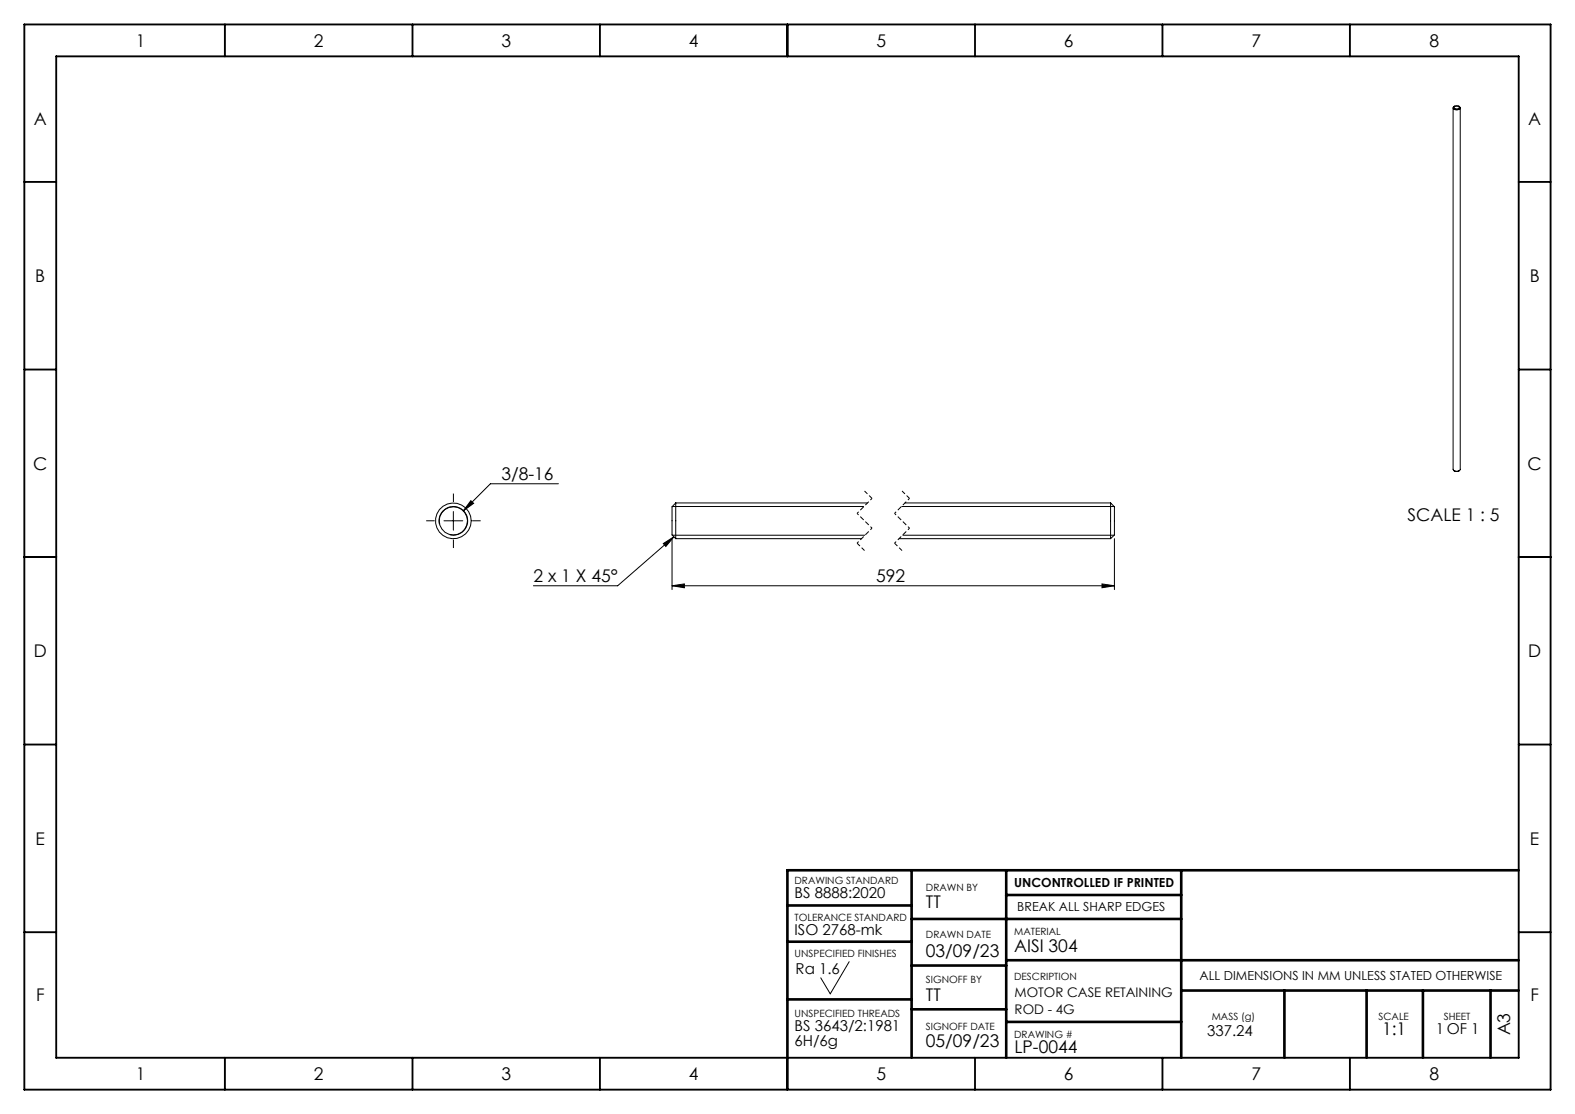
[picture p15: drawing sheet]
<svg xmlns="http://www.w3.org/2000/svg" width="420mm" height="297mm" viewBox="0 0 420 297" stroke-linecap="round" stroke-linejoin="round" font-family="sans-serif">
<defs><g id="words">
<g font-size="4.7">
<text x="36.2" y="12.4">1</text>
<text x="83.7" y="12.4">2</text>
<text x="133.7" y="12.4">3</text>
<text x="183.7" y="12.4">4</text>
<text x="233.7" y="12.4">5</text>
<text x="283.7" y="12.4">6</text>
<text x="333.7" y="12.4">7</text>
<text x="381.2" y="12.4">8</text>
<text x="9" y="33.4">A</text>
<text x="407.5" y="33.4">A</text>
<text x="9.4" y="75.2">B</text>
<text x="407.9" y="75.2">B</text>
<text x="8.9" y="125.2">C</text>
<text x="407.4" y="125.2">C</text>
<text x="133.7" y="127.9">3/8-16</text>
<text x="375.3" y="138.8">SCALE 1 : 5</text>
<text x="142.3" y="155.1">2 x 1 X 45°</text>
<text x="233.6" y="155.2">592</text>
<text x="9" y="175.2">D</text>
<text x="407.5" y="175.2">D</text>
<text x="9.5" y="225.2">E</text>
<text x="408" y="225.2">E</text>
<text x="246.9" y="242.1">TT</text>
<text x="246.9" y="255">03/09/23</text>
<text x="270.4" y="253.9">AISI 304</text>
<text x="9.6" y="266.9">F</text>
<text x="246.9" y="266.8">TT</text>
<text x="408.1" y="266.9">F</text>
<text x="368.5" y="275.9">1:1</text>
<text x="246.9" y="279.2">05/09/23</text>
<text x="270.5" y="280.7">LP-0044</text>
<text x="402.7" y="276.1" transform="rotate(-90 402.7 276.1)">A3</text>
<text x="36.2" y="287.9">1</text>
<text x="83.7" y="287.9">2</text>
<text x="133.7" y="287.9">3</text>
<text x="183.7" y="287.9">4</text>
<text x="233.7" y="287.9">5</text>
<text x="283.7" y="287.9">6</text>
<text x="333.7" y="287.9">7</text>
<text x="381.2" y="287.9">8</text>
</g>
<g font-size="4">
<text x="211.9" y="239.4">BS 8888:2020</text>
<text x="211.9" y="249.2">ISO 2768-mk</text>
<text x="212.2" y="259.8">Ra 1.6</text>
<text x="211.9" y="274.9">BS 3643/2:1981</text>
<text x="382.9" y="275.7">1 OF 1</text>
<text x="211.9" y="278.9">6H/6g</text>
<text x="321.9" y="276.2">337.24</text>
</g>
<g font-size="3.5">
<text x="270.6" y="265.9">MOTOR CASE RETAINING</text>
<text x="270.6" y="270.4">ROD - 4G</text>
</g>
<g font-size="3.3">
<text x="270.4" y="236.5">UNCONTROLLED IF PRINTED</text>
<text x="271.3" y="242.9">BREAK ALL SHARP EDGES</text>
<text x="319.9" y="261.3">ALL DIMENSIONS IN MM UNLESS STATED OTHERWISE</text>
</g>
<g font-size="2.7">
<text x="211.9" y="235.7">DRAWING STANDARD</text>
<text x="246.9" y="237.6">DRAWN BY</text>
<text x="211.9" y="245.5">TOLERANCE STANDARD</text>
<text x="246.9" y="250.2">DRAWN DATE</text>
<text x="270.4" y="249.2">MATERIAL</text>
<text x="211.9" y="255">UNSPECIFIED FINISHES</text>
<text x="246.9" y="262.2">SIGNOFF BY</text>
<text x="270.4" y="261.3">DESCRIPTION</text>
<text x="211.9" y="271.2">UNSPECIFIED THREADS</text>
<text x="246.9" y="274.5">SIGNOFF DATE</text>
<text x="323.1" y="271.9">MASS (g)</text>
<text x="367.6" y="271.9">SCALE</text>
<text x="385" y="271.9">SHEET</text>
<text x="270.4" y="276.7">DRAWING #</text>
</g>
</g></defs>
<g fill="none" stroke="#000" stroke-width=".5">
<path d="M6.5 6.5h407v284h-407zM15 15h390v267h-390zM60 6.5v8.5M110 6.5v8.5M160 6.5v8.5M210 6.5v8.5M260 6.5v8.5M310 6.5v8.5M360 6.5v8.5M6.5 48.5h8.5M405 48.5h8.5M6.5 98.5h8.5"/>
<path d="M405 98.5h8.5M6.5 148.5h8.5M405 148.5h8.5M6.5 198.5h8.5M405 198.5h8.5M6.5 248.5h8.5M405 248.5h8.5M60 282v8.5M110 282v8.5M160 282v8.5M210 282v8.5M260 282v8.5"/>
<path d="M310 282v8.5M360 282v8.5"/>
</g>
<g fill="none" stroke="#000" stroke-width=".7">
<path d="M243.1 232v50M268.3 232v50M268.3 238.6h46.7M315 232v50M405 232h-195v50M210 241.4h33.1M210 251.1h33.1M243.1 245h71.9M243.1 257.4h25.2M268.3 256h136.7M210 266.4h33.1M243.1 269.1h25.2"/>
<path d="M268.3 272.4h46.7M315 264.1h90M342.5 264.1v17.9M364.4 264.1v17.9M379.4 264.1v17.9M397.5 264.1v17.9"/>
</g>
<g fill="none" stroke="#000" stroke-width=".27">
<path d="M387.5 28.7v96.4l.3 .4M387.8 28.4a.74 .74 0 0 1 .8-.3 .74 .74 0 0 1 .5 .7 .74 .74 0 0 1-.8 .3 .74 .74 0 0 1-.5-.7zM387.9 28.5a.7 .7 0 0 1 .8-.2 .7 .7 0 0 1 .4 .7 .78 .78 0 0 1-.8 .2 .78 .78 0 0 1-.6-.6zM387.9 28.3a.52 .52 0 0 0-.4 .7 .52 .52 0 0 0 .7 .3 .7 .7 0 0 0 .8 0 .7 .7 0 0 0 .3-.7l-.3-.3M389.4 28.7v96.4a1.08 1.08 0 0 1-1.6 .4M117.2 139.8a3.8 3.8 0 0 1 3.4-4.7 3.8 3.8 0 0 1 4.1 4.1 3.8 3.8 0 0 1-4.8 3.4M118.4 138.8h5M120.9 136.4v5M125.6 133.5l.7 .7-2.7 2zM148.9 129h-18.1l-7.2 7.2M179.2 135h51.2M180.2 134.1v9.5"/>
<path d="M180.2 134.1l-1 1v7.5l1 1M180.2 134.1h51.1M240.4 135h56.7M241.3 134.1h54.9M296.2 134.1v9.5M296.2 134.1l1 1v7.5l-1 1M387.8 125.5l.5 .2 .8-.2M176.9 144.9l2.8-1.8-2.1 2.6zM179.2 156.2l3.3-.5v1zM179.2 156.2h118M179.2 143.6v13.6M179.2 142.7h51.5"/>
<path d="M179.7 143.1l-15 13.1h-22.5M180.2 143.6h49.5M239.7 143.6h56.5M240.7 142.7h56.4M293.9 155.7l3.3 .5-3.3 .5zM297.2 143.6v13.6M226.4 256.4l-5 8.6-2.5-4.3"/>
<circle cx="120.9" cy="138.9" r="4.8"/>
<circle cx="120.9" cy="138.9" r="3.8"/>
</g>
<path d="M230.5 130.9l2 2M240.5 130.9l2 2M228.5 144.8l2 2M238.5 144.8l2 2" fill="none" stroke="#000" stroke-width=".27" stroke-dasharray="1.3 .6" stroke-dashoffset=".2" stroke-linecap="butt"/>
<path d="M228.5 136.9l4 3.9M232.5 132.9l-4 4M238.5 136.9l4 3.9M242.5 132.9l-4 4M232.5 140.8l-4 4M242.5 140.8l-4 4" fill="none" stroke="#000" stroke-width=".27" stroke-dasharray="1.3 .6" stroke-dashoffset=".7" stroke-linecap="butt"/>
<path d="M115.9 138.8h-2.3M120.9 133.8v-2.2M125.9 138.8h2.3M120.9 143.8v2.3" fill="none" stroke="#000" stroke-width=".27" stroke-dasharray="15.2 1.3 1.3 1.3" stroke-linecap="butt"/>
<g fill="#000">
<path d="M179.2 156.2l3.3-.5v1zM293.9 155.7l3.3 .5-3.3 .5z"/>
<path d="M176.9 144.9l2.8-1.8-2.1 2.6zM125.6 133.5l-2 2.7 2.7-2z"/>
</g>
<use href="#words"/>
</svg>
